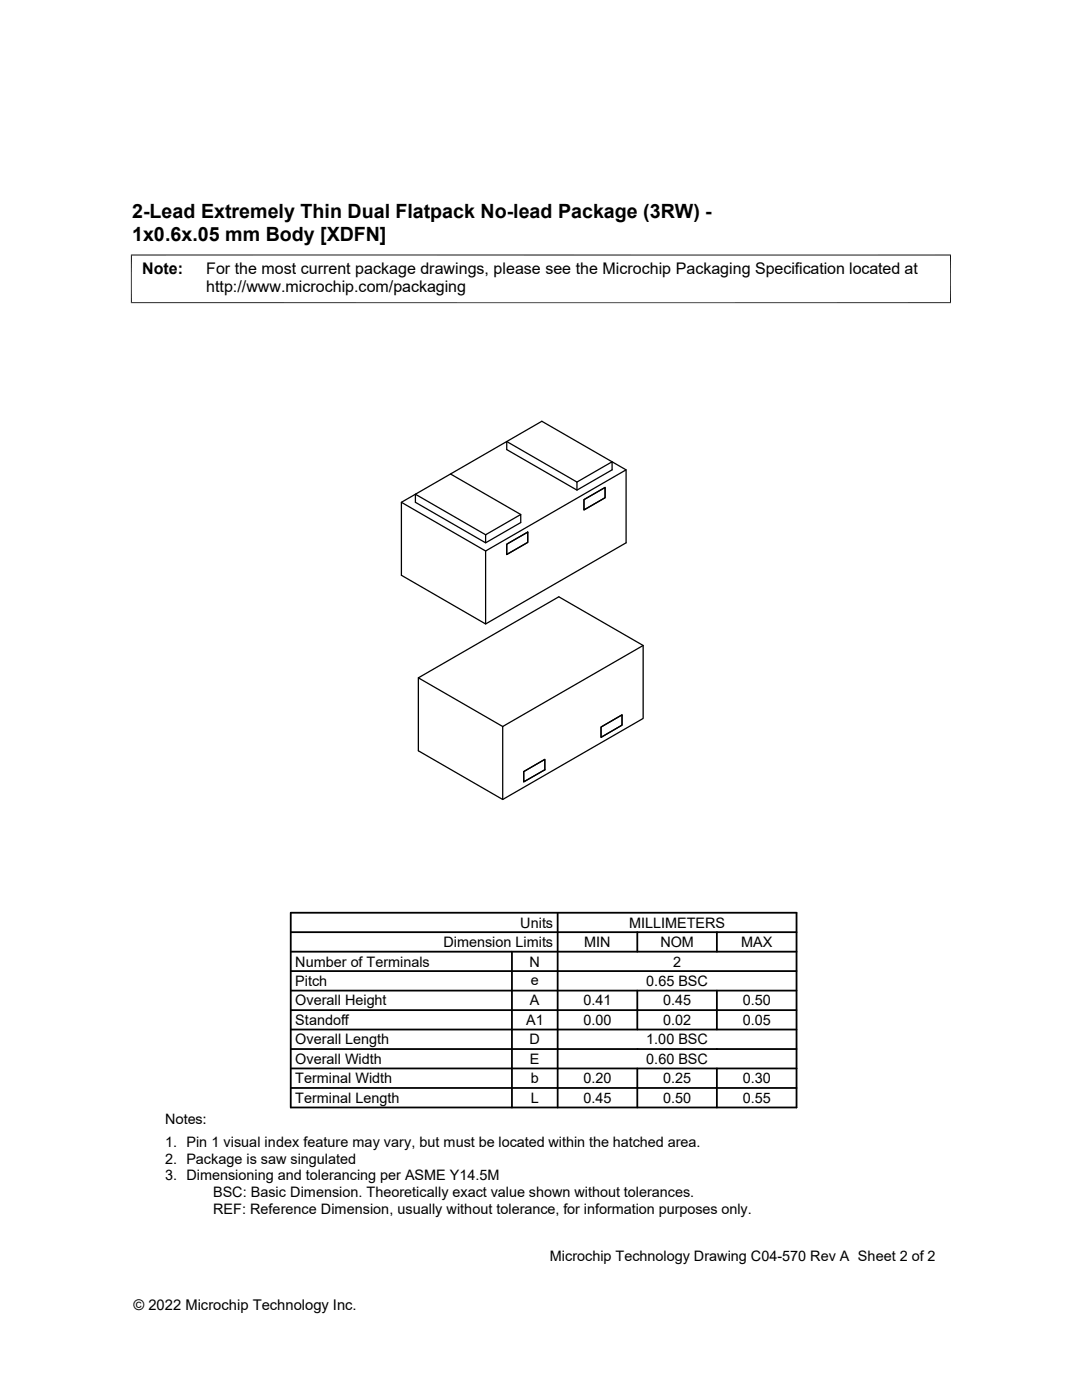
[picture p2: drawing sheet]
<svg xmlns="http://www.w3.org/2000/svg" width="216mm" height="279mm" viewBox="0 0 216 279" stroke-linecap="round" stroke-linejoin="round" font-family="sans-serif">
<defs><g id="words">
<g font-size="3.9">
<text x="26.4" y="43.5">2-Lead Extremely Thin Dual Flatpack No-lead Package (3RW) -</text>
<text x="26.4" y="48.1">1x0.6x.05 mm Body [XDFN]</text>
</g>
<g font-size="3.2">
<text x="28.4" y="54.7">Note:</text>
<text x="41.1" y="58.3">http://www.microchip.com/packaging</text>
<text x="41.1" y="54.7">For the most current package drawings, please see the Microchip Packaging Specification located at</text>
</g>
<g font-size="2.9">
<text x="103.8" y="185.1">Units</text>
<text x="125.5" y="185.1">MILLIMETERS</text>
<text x="88.5" y="189">Dimension Limits</text>
<text x="116.6" y="189">MIN</text>
<text x="131.8" y="189">NOM</text>
<text x="147.9" y="189">MAX</text>
<text x="58.9" y="192.9">Number of Terminals</text>
<text x="58.9" y="196.8">Pitch</text>
<text x="105.7" y="192.9">N</text>
<text x="105.9" y="196.5">e</text>
<text x="128.9" y="196.8">0.65 BSC</text>
<text x="134.3" y="192.9">2</text>
<text x="58.9" y="200.7">Overall Height</text>
<text x="105.7" y="200.7">A</text>
<text x="116.4" y="200.7">0.41</text>
<text x="132.3" y="200.7">0.45</text>
<text x="148.2" y="200.7">0.50</text>
<text x="58.9" y="204.6">Standoff</text>
<text x="58.9" y="208.4">Overall Length</text>
<text x="105" y="204.6">A1</text>
<text x="105.7" y="208.4">D</text>
<text x="116.4" y="204.6">0.00</text>
<text x="128.9" y="208.4">1.00 BSC</text>
<text x="132.3" y="204.6">0.02</text>
<text x="148.2" y="204.6">0.05</text>
<text x="58.9" y="212.3">Overall Width</text>
<text x="105.7" y="212.3">E</text>
<text x="128.9" y="212.3">0.60 BSC</text>
<text x="58.9" y="216.2">Terminal Width</text>
<text x="58.9" y="220.1">Terminal Length</text>
<text x="105.9" y="216.2">b</text>
<text x="105.9" y="220.1">L</text>
<text x="116.4" y="220.1">0.45</text>
<text x="116.4" y="216.2">0.20</text>
<text x="132.3" y="216.2">0.25</text>
<text x="132.3" y="220.1">0.50</text>
<text x="148.2" y="220.1">0.55</text>
<text x="148.2" y="216.2">0.30</text>
<text x="32.9" y="224.4">Notes:</text>
<text x="32.9" y="229">1. Pin 1 visual index feature may vary, but must be located within the hatched area.</text>
<text x="32.9" y="232.3">2. Package is saw singulated</text>
<text x="32.9" y="235.6">3. Dimensioning and tolerancing per ASME Y14.5M</text>
<text x="42.5" y="238.9">BSC: Basic Dimension. Theoretically exact value shown without tolerances.</text>
<text x="42.5" y="242.2">REF: Reference Dimension, usually without tolerance, for information purposes only.</text>
<text x="109.7" y="251.7">Microchip Technology Drawing C04-570 Rev A Sheet 2 of 2</text>
<text x="26.6" y="261.3">© 2022 Microchip Technology Inc.</text>
</g>
</g></defs>
<path d="M89.9 94.6l11.2-6.5 14 8.1v1.6M115.1 96.2l7-4v1.6l-7 4-14-8.1v-1.6l7-4 16.8 9.7v14.5l-28 16.2M116.5 99.7l4.2-2.4v2l-4.2 2.5zM124.9 93.8l-28 16.2v14.5l-16.8-9.7v-14.6l9.8-5.6 14 8.1M80.1 100.2l16.8 9.8M96.9 106.7l-14-8.1v1.6l14 8.1 7-4v-1.6l-7 4v1.6M101.1 108.6l4.2-2.4v2l-4.2 2.5zM83.5 135.3l28-16.2 16.8 9.7v14.6l-28 16.2M128.3 128.8l-28 16.2v14.6l-16.8-9.8v-14.5l16.8 9.7M104.5 154l4.2-2.4v2l-4.2 2.4zM119.9 145.1l4.2-2.4v2l-4.2 2.5z" fill="none" stroke="#000" stroke-width=".25"/>
<path d="M26.1 50.9h163.7M26.2 50.8v9.7M189.7 50.8v9.7M26.1 60.4h163.7" fill="none" stroke="#000" stroke-width=".2"/>
<g fill="none" stroke="#000" stroke-width=".36">
<path d="M58 197.7h100.9M58 193.8h100.9M58 189.9h100.9M58 186h100.9M58 182.2h100.9v38.8h-100.9zM102.2 189.9v31.1M111.3 182.2v38.8M127.2 186v3.9M127.2 197.7v7.8M143 186v3.9M143 197.7v7.8M58 217.1h100.9"/>
<path d="M58 201.6h100.9M58 209.4h100.9M58 205.5h100.9M58 213.2h100.9M127.2 213.2v7.8M143 213.2v7.8"/>
</g>
<use href="#words"/>
</svg>
